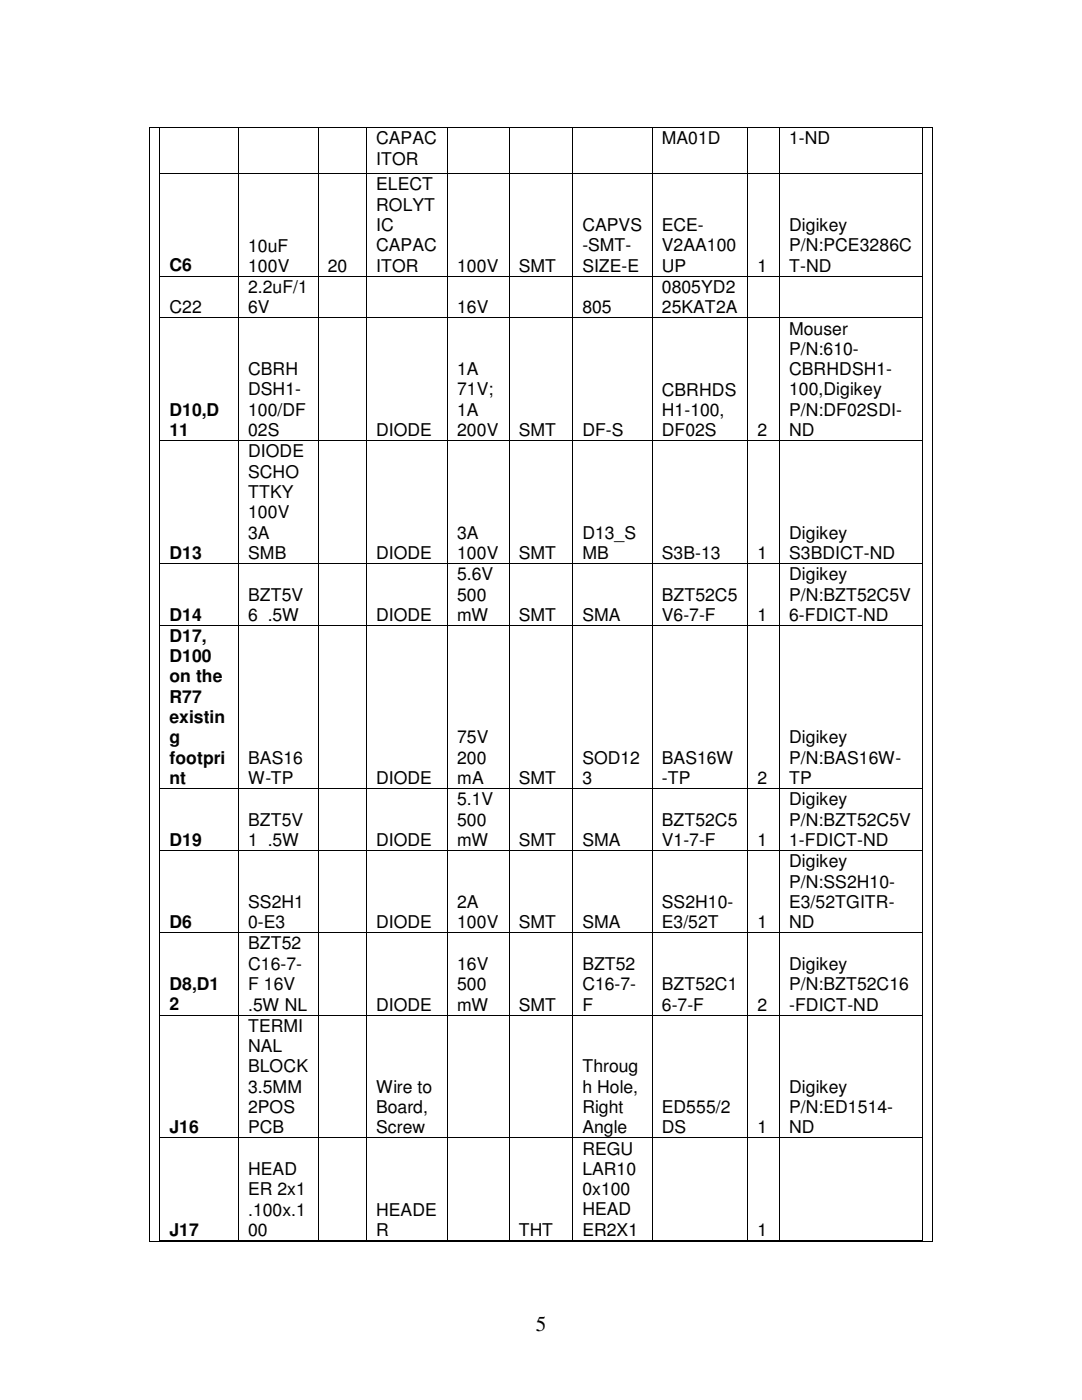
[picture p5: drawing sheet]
<svg xmlns="http://www.w3.org/2000/svg" width="216mm" height="279mm" viewBox="0 0 216 279" stroke-linecap="round" stroke-linejoin="round" font-family="sans-serif">
<defs><g id="words">
<text font-size="4.2" x="106.9" y="265.6">5</text>
<g font-size="3.5">
<text x="75.1" y="28.8">CAPAC</text>
<text x="132.1" y="28.8">MA01D</text>
<text x="157.5" y="28.8">1-ND</text>
<text x="75.1" y="32.9">ITOR</text>
<text x="75.1" y="38">ELECT</text>
<text x="75.1" y="42">ROLYT</text>
<text x="75.1" y="46.1">IC</text>
<text x="116.2" y="46.1">CAPVS</text>
<text x="132.1" y="46.1">ECE-</text>
<text x="157.5" y="46.1">Digikey</text>
<text x="49.5" y="50.2">10uF</text>
<text x="75.1" y="50.2">CAPAC</text>
<text x="116.2" y="50.2">-SMT-</text>
<text x="132.1" y="50.2">V2AA100</text>
<text x="157.5" y="50.2">P/N:PCE3286C</text>
<text x="33.8" y="54.1">C6</text>
<text x="49.5" y="54.2">100V</text>
<text x="49.5" y="58.5">2.2uF/1</text>
<text x="65.4" y="54.2">20</text>
<text x="75.1" y="54.2">ITOR</text>
<text x="91.2" y="54.2">100V</text>
<text x="103.5" y="54.2">SMT</text>
<text x="116.2" y="54.2">SIZE-E</text>
<text x="132.1" y="54.2">UP</text>
<text x="132.1" y="58.5">0805YD2</text>
<text x="151.1" y="54.2">1</text>
<text x="157.5" y="54.2">T-ND</text>
<text x="33.8" y="62.5">C22</text>
<text x="49.5" y="62.5">6V</text>
<text x="91.2" y="62.5">16V</text>
<text x="116.2" y="62.5">805</text>
<text x="132.1" y="62.5">25KAT2A</text>
<text x="157.5" y="66.8">Mouser</text>
<text x="157.5" y="70.8">P/N:610-</text>
<text x="49.5" y="74.9">CBRH</text>
<text x="91.2" y="74.9">1A</text>
<text x="157.5" y="74.8">CBRHDSH1-</text>
<text x="33.8" y="82.9">D10,D</text>
<text x="49.5" y="78.9">DSH1-</text>
<text x="49.5" y="83">100/DF</text>
<text x="91.2" y="78.9">71V;</text>
<text x="91.2" y="83">1A</text>
<text x="132.1" y="79">CBRHDS</text>
<text x="132.1" y="83">H1-100,</text>
<text x="157.5" y="78.9">100,Digikey</text>
<text x="157.5" y="83">P/N:DF02SDI-</text>
<text x="33.8" y="87">11</text>
<text x="49.5" y="87">02S</text>
<text x="75.1" y="87">DIODE</text>
<text x="91.2" y="87">200V</text>
<text x="103.5" y="87">SMT</text>
<text x="116.2" y="87">DF-S</text>
<text x="132.1" y="87">DF02S</text>
<text x="151.1" y="87">2</text>
<text x="157.5" y="87">ND</text>
<text x="49.5" y="91.3">DIODE</text>
<text x="49.5" y="95.3">SCHO</text>
<text x="49.5" y="99.4">TTKY</text>
<text x="49.5" y="103.4">100V</text>
<text x="49.5" y="107.5">3A</text>
<text x="91.2" y="107.5">3A</text>
<text x="116.2" y="107.5">D13_S</text>
<text x="157.5" y="107.5">Digikey</text>
<text x="33.8" y="111.5">D13</text>
<text x="49.5" y="111.5">SMB</text>
<text x="75.1" y="111.5">DIODE</text>
<text x="91.2" y="111.5">100V</text>
<text x="103.5" y="111.5">SMT</text>
<text x="116.2" y="111.5">MB</text>
<text x="132.1" y="111.5">S3B-13</text>
<text x="151.1" y="111.5">1</text>
<text x="157.5" y="111.5">S3BDICT-ND</text>
<text x="49.5" y="119.8">BZT5V</text>
<text x="91.2" y="115.8">5.6V</text>
<text x="91.2" y="119.8">500</text>
<text x="132.1" y="119.8">BZT52C5</text>
<text x="157.5" y="115.8">Digikey</text>
<text x="157.5" y="119.8">P/N:BZT52C5V</text>
<text x="33.8" y="123.9">D14</text>
<text x="49.5" y="123.9">6 .5W</text>
<text x="75.1" y="123.9">DIODE</text>
<text x="91.2" y="123.9">mW</text>
<text x="103.5" y="123.9">SMT</text>
<text x="116.2" y="123.9">SMA</text>
<text x="132.1" y="123.9">V6-7-F</text>
<text x="151.1" y="123.9">1</text>
<text x="157.5" y="123.9">6-FDICT-ND</text>
<text x="33.8" y="128.1">D17,</text>
<text x="33.8" y="132.1">D100</text>
<text x="33.8" y="136.2">on the</text>
<text x="33.8" y="140.3">R77</text>
<text x="33.8" y="144.3">existin</text>
<text x="33.8" y="148.4">g</text>
<text x="91.2" y="148.4">75V</text>
<text x="157.5" y="148.4">Digikey</text>
<text x="33.8" y="152.4">footpri</text>
<text x="49.5" y="152.4">BAS16</text>
<text x="91.2" y="152.4">200</text>
<text x="116.2" y="152.4">SOD12</text>
<text x="132.1" y="152.4">BAS16W</text>
<text x="157.5" y="152.4">P/N:BAS16W-</text>
<text x="33.8" y="156.5">nt</text>
<text x="49.5" y="156.5">W-TP</text>
<text x="75.1" y="156.5">DIODE</text>
<text x="91.2" y="156.5">mA</text>
<text x="91.2" y="160.7">5.1V</text>
<text x="103.5" y="156.5">SMT</text>
<text x="116.2" y="156.5">3</text>
<text x="132.1" y="156.5">-TP</text>
<text x="151.1" y="156.5">2</text>
<text x="157.5" y="156.5">TP</text>
<text x="157.5" y="160.7">Digikey</text>
<text x="49.5" y="164.8">BZT5V</text>
<text x="91.2" y="164.8">500</text>
<text x="132.1" y="164.8">BZT52C5</text>
<text x="157.5" y="164.8">P/N:BZT52C5V</text>
<text x="33.8" y="168.8">D19</text>
<text x="49.5" y="168.9">1 .5W</text>
<text x="75.1" y="168.9">DIODE</text>
<text x="91.2" y="168.9">mW</text>
<text x="103.5" y="168.9">SMT</text>
<text x="116.2" y="168.9">SMA</text>
<text x="132.1" y="168.9">V1-7-F</text>
<text x="151.1" y="168.9">1</text>
<text x="157.5" y="168.9">1-FDICT-ND</text>
<text x="157.5" y="173.1">Digikey</text>
<text x="157.5" y="177.2">P/N:SS2H10-</text>
<text x="33.8" y="185.3">D6</text>
<text x="49.5" y="181.2">SS2H1</text>
<text x="49.5" y="185.3">0-E3</text>
<text x="75.1" y="185.3">DIODE</text>
<text x="91.2" y="181.2">2A</text>
<text x="91.2" y="185.3">100V</text>
<text x="103.5" y="185.3">SMT</text>
<text x="116.2" y="185.3">SMA</text>
<text x="132.1" y="181.2">SS2H10-</text>
<text x="132.1" y="185.3">E3/52T</text>
<text x="151.1" y="185.3">1</text>
<text x="157.5" y="181.2">E3/52TGITR-</text>
<text x="157.5" y="185.3">ND</text>
<text x="49.5" y="189.5">BZT52</text>
<text x="33.8" y="197.6">D8,D1</text>
<text x="49.5" y="193.5">C16-7-</text>
<text x="49.5" y="197.6">F 16V</text>
<text x="91.2" y="193.5">16V</text>
<text x="91.2" y="197.6">500</text>
<text x="116.2" y="193.5">BZT52</text>
<text x="116.2" y="197.6">C16-7-</text>
<text x="132.1" y="197.6">BZT52C1</text>
<text x="157.5" y="193.5">Digikey</text>
<text x="157.5" y="197.6">P/N:BZT52C16</text>
<text x="33.8" y="201.6">2</text>
<text x="49.5" y="201.7">.5W NL</text>
<text x="75.1" y="201.7">DIODE</text>
<text x="91.2" y="201.7">mW</text>
<text x="103.5" y="201.7">SMT</text>
<text x="116.2" y="201.7">F</text>
<text x="132.1" y="201.7">6-7-F</text>
<text x="151.1" y="201.7">2</text>
<text x="157.5" y="201.7">-FDICT-ND</text>
<text x="49.5" y="205.9">TERMI</text>
<text x="49.5" y="210">NAL</text>
<text x="49.5" y="214">BLOCK</text>
<text x="116.2" y="214">Throug</text>
<text x="49.5" y="218.1">3.5MM</text>
<text x="75.1" y="218.1">Wire to</text>
<text x="116.2" y="218.1">h Hole,</text>
<text x="157.5" y="218.1">Digikey</text>
<text x="33.8" y="226.1">J16</text>
<text x="49.5" y="222.1">2POS</text>
<text x="49.5" y="226.2">PCB</text>
<text x="75.1" y="222.2">Board,</text>
<text x="75.1" y="226.2">Screw</text>
<text x="116.2" y="222.1">Right</text>
<text x="116.2" y="226.2">Angle</text>
<text x="132.1" y="222.1">ED555/2</text>
<text x="132.1" y="226.2">DS</text>
<text x="151.1" y="226.2">1</text>
<text x="157.5" y="222.2">P/N:ED1514-</text>
<text x="157.5" y="226.2">ND</text>
<text x="116.2" y="230.4">REGU</text>
<text x="49.5" y="234.5">HEAD</text>
<text x="49.5" y="238.5">ER 2x1</text>
<text x="116.2" y="234.5">LAR10</text>
<text x="116.2" y="238.5">0x100</text>
<text x="49.5" y="242.6">.100x.1</text>
<text x="75.1" y="242.6">HEADE</text>
<text x="116.2" y="242.6">HEAD</text>
<text x="33.8" y="246.6">J17</text>
<text x="49.5" y="246.6">00</text>
<text x="75.1" y="246.7">R</text>
<text x="103.5" y="246.6">THT</text>
<text x="116.2" y="246.6">ER2X1</text>
<text x="151.1" y="246.6">1</text>
</g>
</g></defs>
<g fill="none" stroke="#000" stroke-width=".2">
<path d="M29.8 25.6v222M29.9 25.5h156.1M31.9 25.6v8.9M31.9 34.7v20.3M32 34.6h15.5M47.6 25.6v8.9M47.6 34.7v20.3M47.7 34.6h15.7M63.5 25.6v8.9M63.5 34.7v20.3M63.6 34.6h9.5M73.2 25.6v8.9"/>
<path d="M73.2 34.7v20.3M73.2 34.6h16M89.3 25.6v8.9M89.3 34.7v20.3M89.4 34.6h12.1M101.6 25.6v8.9M101.6 34.7v20.3M101.7 34.6h12.5M114.3 25.6v8.9M114.3 34.7v20.3M114.4 34.6h15.7M130.2 25.6v8.9"/>
<path d="M130.2 34.7v20.3M130.3 34.6h18.8M149.2 25.6v8.9M149.2 34.7v20.3M149.3 34.6h6.2M155.6 25.6v8.9M155.6 34.7v20.3M155.7 34.6h28.2M184 25.6v8.9M184 34.7v20.3M186.1 25.6v222M31.9 55.2v8.1"/>
<path d="M32 55.1h15.5M47.6 55.2v8.1M47.7 55.1h15.7M63.5 55.2v8.1M63.6 55.1h9.5M73.2 55.2v8.1M73.2 55.1h16M89.3 55.2v8.1M89.4 55.1h12.1M101.6 55.2v8.1M101.7 55.1h12.5M114.3 55.2v8.1"/>
<path d="M114.4 55.1h15.7M130.2 55.2v8.1M130.3 55.1h18.8M149.2 55.2v8.1M149.3 55.1h6.2M155.6 55.2v8.1M155.7 55.1h28.2M184 55.2v8.1M31.9 63.5v24.3M32 63.4h15.5M47.6 63.5v24.3M47.7 63.4h15.7"/>
<path d="M63.5 63.5v24.3M63.6 63.4h9.5M73.2 63.5v24.3M73.2 63.4h16M89.3 63.5v24.3M89.4 63.4h12.1M101.6 63.5v24.3M101.7 63.4h12.5M114.3 63.5v24.3M114.4 63.4h15.7M130.2 63.5v24.3M130.3 63.4h18.8"/>
<path d="M149.2 63.5v24.3M149.3 63.4h6.2M155.6 63.5v24.3M155.7 63.4h28.2M184 63.5v24.3M31.9 88v24.4M32 87.9h15.5M47.6 88v24.4M47.7 87.9h15.7M63.5 88v24.4M63.6 87.9h9.5M73.2 88v24.4"/>
<path d="M73.2 87.9h16M89.3 88v24.4M89.4 87.9h12.1M101.6 88v24.4M101.7 87.9h12.5M114.3 88v24.4M114.4 87.9h15.7M130.2 88v24.4M130.3 87.9h18.8M149.2 88v24.4M149.3 87.9h6.2M155.6 88v24.4"/>
<path d="M155.7 87.9h28.2M184 88v24.4M31.9 112.5v12.2M32 112.4h15.5M47.6 112.5v12.2M47.7 112.4h15.7M63.5 112.5v12.2M63.6 112.4h9.5M73.2 112.5v12.2M73.2 112.4h16M89.3 112.5v12.2M89.4 112.4h12.1"/>
<path d="M101.6 112.5v12.2M101.7 112.4h12.5M114.3 112.5v12.2M114.4 112.4h15.7M130.2 112.5v12.2M130.3 112.4h18.8M149.2 112.5v12.2M149.3 112.4h6.2M155.6 112.5v12.2M155.7 112.4h28.2M184 112.5v12.2M31.9 124.8v32.5"/>
<path d="M32 124.8h15.5M47.6 124.8v32.5M47.7 124.8h15.7M63.5 124.8v32.5M63.6 124.8h9.5M73.2 124.8v32.5M73.2 124.8h16M89.3 124.8v32.5M89.4 124.8h12.1M101.6 124.8v32.5M101.7 124.8h12.5M114.3 124.8v32.5"/>
<path d="M114.4 124.8h15.7M130.2 124.8v32.5M130.3 124.8h18.8M149.2 124.8v32.5M149.3 124.8h6.2M155.6 124.8v32.5M155.7 124.8h28.2M184 124.8v32.5M31.9 157.5v12.2M32 157.4h15.5M47.6 157.5v12.2M47.7 157.4h15.7"/>
<path d="M63.5 157.5v12.2M63.6 157.4h9.5M73.2 157.5v12.2M73.2 157.4h16M89.3 157.5v12.2M89.4 157.4h12.1M101.6 157.5v12.2M101.7 157.4h12.5M114.3 157.5v12.2M114.4 157.4h15.7M130.2 157.5v12.2M130.3 157.4h18.8"/>
<path d="M149.2 157.5v12.2M149.3 157.4h6.2M155.6 157.5v12.2M155.7 157.4h28.2M184 157.5v12.2M31.9 169.8v16.3M32 169.8h15.5M47.6 169.8v16.3M47.7 169.8h15.7M63.5 169.8v16.3M63.6 169.8h9.5M73.2 169.8v16.3"/>
<path d="M73.2 169.8h16M89.3 169.8v16.3M89.4 169.8h12.1M101.6 169.8v16.3M101.7 169.8h12.5M114.3 169.8v16.3M114.4 169.8h15.7M130.2 169.8v16.3M130.3 169.8h18.8M149.2 169.8v16.3M149.3 169.8h6.2M155.6 169.8v16.3"/>
<path d="M155.7 169.8h28.2M184 169.8v16.3M31.9 186.2v16.3M32 186.1h15.5M47.6 186.2v16.3M47.7 186.1h15.7M63.5 186.2v16.3M63.6 186.1h9.5M73.2 186.2v16.3M73.2 186.1h16M89.3 186.2v16.3M89.4 186.1h12.1"/>
<path d="M101.6 186.2v16.3M101.7 186.1h12.5M114.3 186.2v16.3M114.4 186.1h15.7M130.2 186.2v16.3M130.3 186.1h18.8M149.2 186.2v16.3M149.3 186.1h6.2M155.6 186.2v16.3M155.7 186.1h28.2M184 186.2v16.3M31.9 202.6v24.4"/>
<path d="M32 202.6h15.5M47.6 202.6v24.4M47.7 202.6h15.7M63.5 202.6v24.4M63.6 202.6h9.5M73.2 202.6v24.4M73.2 202.6h16M89.3 202.6v24.4M89.4 202.6h12.1M101.6 202.6v24.4M101.7 202.6h12.5M114.3 202.6v24.4"/>
<path d="M114.4 202.6h15.7M130.2 202.6v24.4M130.3 202.6h18.8M149.2 202.6v24.4M149.3 202.6h6.2M155.6 202.6v24.4M155.7 202.6h28.2M184 202.6v24.4M31.9 227.2v20.2M32 227.1h15.5M47.6 227.2v20.2M47.7 227.1h15.7"/>
<path d="M63.5 227.2v20.2M63.6 227.1h9.5M73.2 227.2v20.2M73.2 227.1h16M89.3 227.2v20.2M89.4 227.1h12.1M101.6 227.2v20.2M101.7 227.1h12.5M114.3 227.2v20.2M114.4 227.1h15.7M130.2 227.2v20.2M130.3 227.1h18.8"/>
<path d="M149.2 227.2v20.2M149.3 227.1h6.2M155.6 227.2v20.2M155.7 227.1h28.2M184 227.2v20.2M29.9 247.7h156.1M32 247.5h15.5M47.7 247.5h15.7M63.6 247.5h9.5M73.2 247.5h16M89.4 247.5h12.1M101.7 247.5h12.5"/>
<path d="M114.4 247.5h15.7M130.3 247.5h18.8M149.3 247.5h6.2M155.7 247.5h28.2"/>
</g>
<g fill="#000">
<path d="M29.8 25.4h.1v.2h-.1zM31.8 34.5h.2v.2h-.2zM47.5 34.5h.2v.2h-.2zM63.4 34.5h.2v.2h-.2zM73.1 34.5h.1v.2h-.1zM89.2 34.5h.2v.2h-.2zM101.5 34.5h.2v.2h-.2zM114.2 34.5h.2v.2h-.2zM130.1 34.5h.2v.2h-.2zM149.1 34.5h.2v.2h-.2zM155.5 34.5h.2v.2h-.2zM183.9 34.5h.2v.2h-.2z"/>
<path d="M186 25.4h.1v.2h-.1zM31.8 55h.2v.2h-.2zM47.5 55h.2v.2h-.2zM63.4 55h.2v.2h-.2zM73.1 55h.1v.2h-.1zM89.2 55h.2v.2h-.2zM101.5 55h.2v.2h-.2zM114.2 55h.2v.2h-.2zM130.1 55h.2v.2h-.2zM149.1 55h.2v.2h-.2zM155.5 55h.2v.2h-.2zM183.9 55h.2v.2h-.2z"/>
<path d="M31.8 63.3h.2v.2h-.2zM47.5 63.3h.2v.2h-.2zM63.4 63.3h.2v.2h-.2zM73.1 63.3h.1v.2h-.1zM89.2 63.3h.2v.2h-.2zM101.5 63.3h.2v.2h-.2zM114.2 63.3h.2v.2h-.2zM130.1 63.3h.2v.2h-.2zM149.1 63.3h.2v.2h-.2zM155.5 63.3h.2v.2h-.2zM183.9 63.3h.2v.2h-.2zM31.8 87.8h.2v.2h-.2z"/>
<path d="M47.5 87.8h.2v.2h-.2zM63.4 87.8h.2v.2h-.2zM73.1 87.8h.1v.2h-.1zM89.2 87.8h.2v.2h-.2zM101.5 87.8h.2v.2h-.2zM114.2 87.8h.2v.2h-.2zM130.1 87.8h.2v.2h-.2zM149.1 87.8h.2v.2h-.2zM155.5 87.8h.2v.2h-.2zM183.9 87.8h.2v.2h-.2zM31.8 112.4h.2v.1h-.2zM47.5 112.4h.2v.1h-.2z"/>
<path d="M63.4 112.4h.2v.1h-.2zM73.1 112.4h.1v.1h-.1zM89.2 112.4h.2v.1h-.2zM101.5 112.4h.2v.1h-.2zM114.2 112.4h.2v.1h-.2zM130.1 112.4h.2v.1h-.2zM149.1 112.4h.2v.1h-.2zM155.5 112.4h.2v.1h-.2zM183.9 112.4h.2v.1h-.2zM31.8 124.7h.2v.1h-.2zM47.5 124.7h.2v.1h-.2zM63.4 124.7h.2v.1h-.2z"/>
<path d="M73.1 124.7h.1v.1h-.1zM89.2 124.7h.2v.1h-.2zM101.5 124.7h.2v.1h-.2zM114.2 124.7h.2v.1h-.2zM130.1 124.7h.2v.1h-.2zM149.1 124.7h.2v.1h-.2zM155.5 124.7h.2v.1h-.2zM183.9 124.7h.2v.1h-.2zM31.8 157.3h.2v.2h-.2zM47.5 157.3h.2v.2h-.2zM63.4 157.3h.2v.2h-.2zM73.1 157.3h.1v.2h-.1z"/>
<path d="M89.2 157.3h.2v.2h-.2zM101.5 157.3h.2v.2h-.2zM114.2 157.3h.2v.2h-.2zM130.1 157.3h.2v.2h-.2zM149.1 157.3h.2v.2h-.2zM155.5 157.3h.2v.2h-.2zM183.9 157.3h.2v.2h-.2zM31.8 169.7h.2v.1h-.2zM47.5 169.7h.2v.1h-.2zM63.4 169.7h.2v.1h-.2zM73.1 169.7h.1v.1h-.1zM89.2 169.7h.2v.1h-.2z"/>
<path d="M101.5 169.7h.2v.1h-.2zM114.2 169.7h.2v.1h-.2zM130.1 169.7h.2v.1h-.2zM149.1 169.7h.2v.1h-.2zM155.5 169.7h.2v.1h-.2zM183.9 169.7h.2v.1h-.2zM31.8 186.1h.2v.1h-.2zM47.5 186.1h.2v.1h-.2zM63.4 186.1h.2v.1h-.2zM73.1 186.1h.1v.1h-.1zM89.2 186.1h.2v.1h-.2zM101.5 186.1h.2v.1h-.2z"/>
<path d="M114.2 186.1h.2v.1h-.2zM130.1 186.1h.2v.1h-.2zM149.1 186.1h.2v.1h-.2zM155.5 186.1h.2v.1h-.2zM183.9 186.1h.2v.1h-.2zM31.8 202.5h.2v.1h-.2zM47.5 202.5h.2v.1h-.2zM63.4 202.5h.2v.1h-.2zM73.1 202.5h.1v.1h-.1zM89.2 202.5h.2v.1h-.2zM101.5 202.5h.2v.1h-.2zM114.2 202.5h.2v.1h-.2z"/>
<path d="M130.1 202.5h.2v.1h-.2zM149.1 202.5h.2v.1h-.2zM155.5 202.5h.2v.1h-.2zM183.9 202.5h.2v.1h-.2zM31.8 227h.2v.2h-.2zM47.5 227h.2v.2h-.2zM63.4 227h.2v.2h-.2zM73.1 227h.1v.2h-.1zM89.2 227h.2v.2h-.2zM101.5 227h.2v.2h-.2zM114.2 227h.2v.2h-.2zM130.1 227h.2v.2h-.2z"/>
<path d="M149.1 227h.2v.2h-.2zM155.5 227h.2v.2h-.2zM183.9 227h.2v.2h-.2zM29.8 247.6h.1v.2h-.1zM31.8 247.4h.2v.2h-.2zM47.5 247.4h.2v.2h-.2zM63.4 247.4h.2v.2h-.2zM73.1 247.4h.1v.2h-.1zM89.2 247.4h.2v.2h-.2zM101.5 247.4h.2v.2h-.2zM114.2 247.4h.2v.2h-.2zM130.1 247.4h.2v.2h-.2z"/>
<path d="M149.1 247.4h.2v.2h-.2zM155.5 247.4h.2v.2h-.2zM183.9 247.4h.2v.2h-.2zM186 247.6h.1v.2h-.1z"/>
</g>
<use href="#words"/>
</svg>
